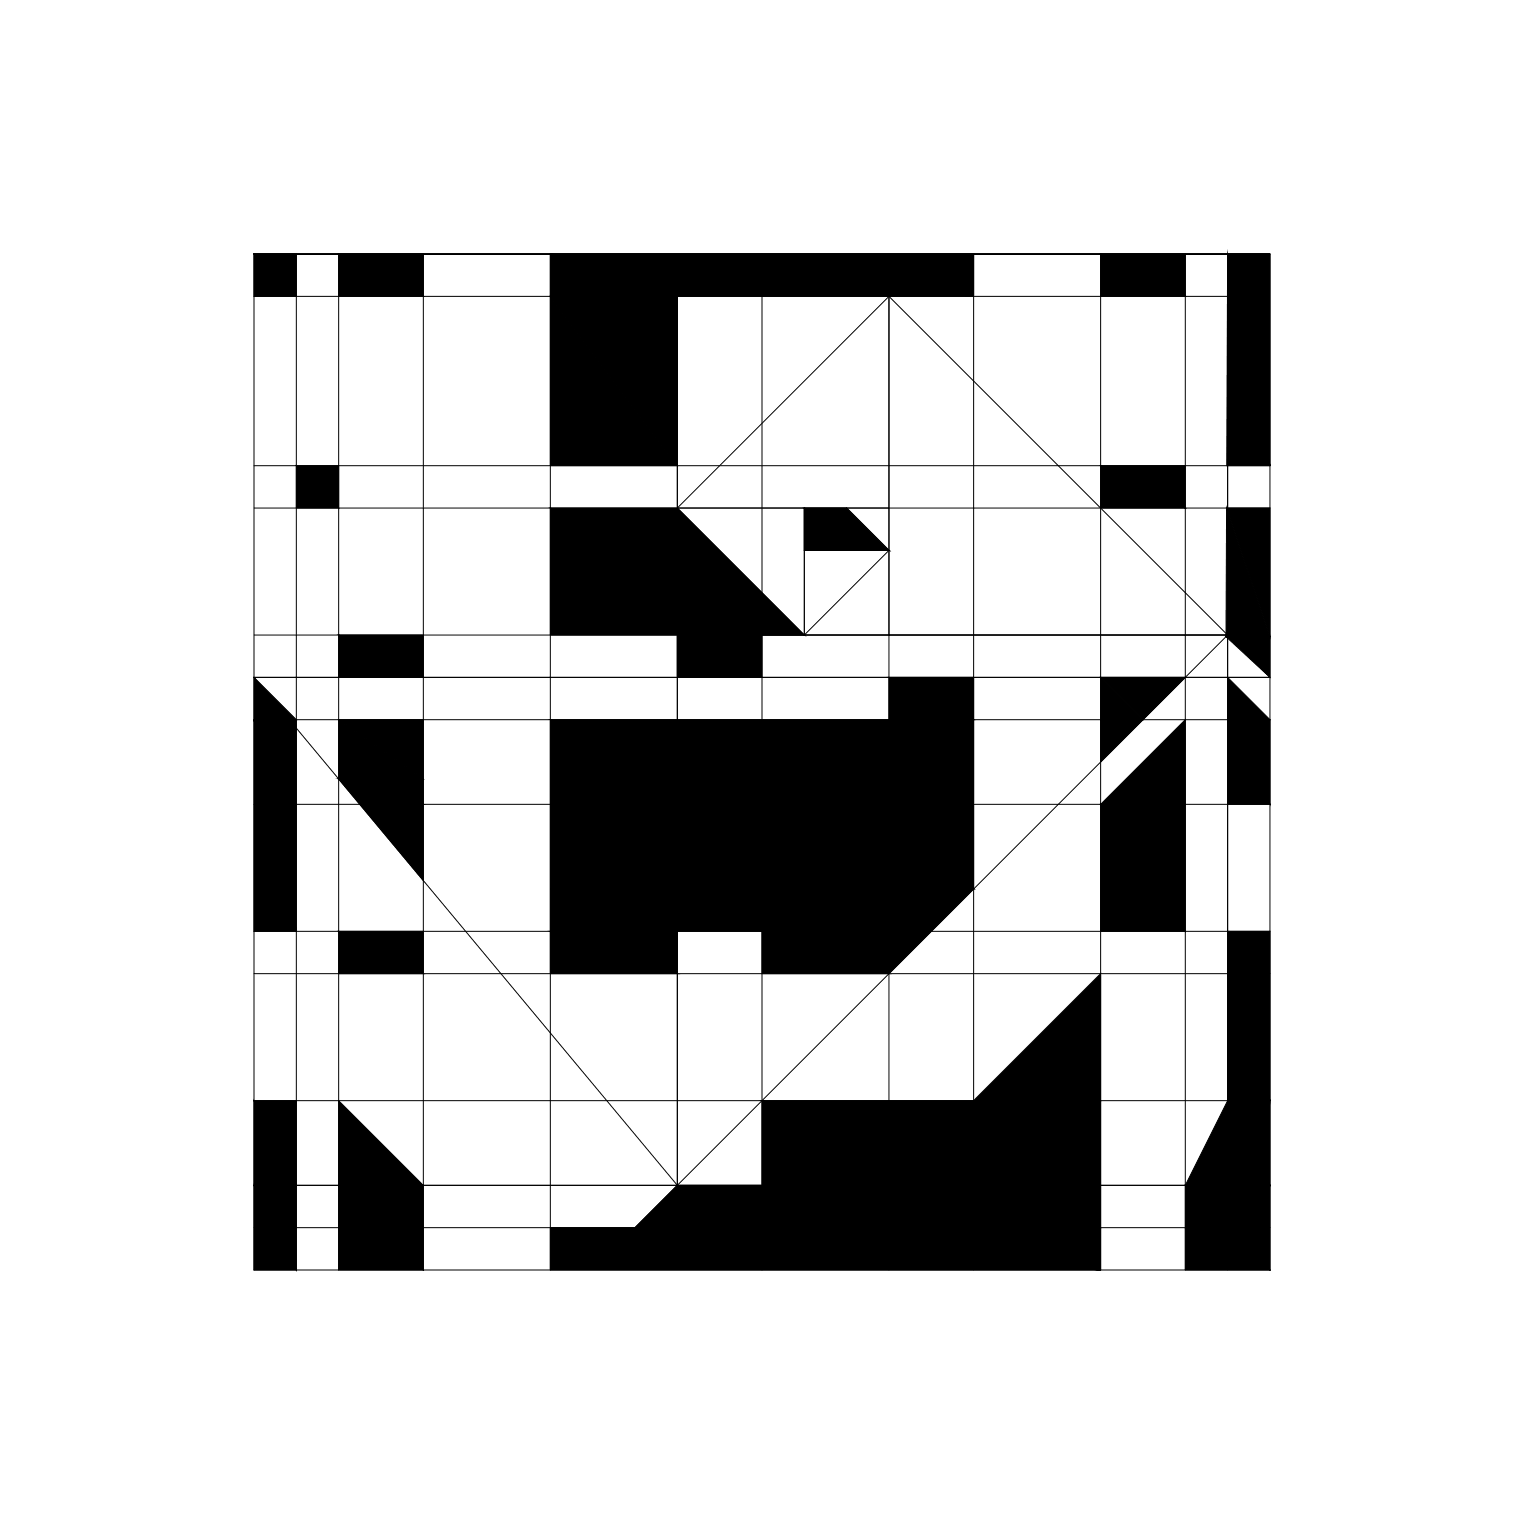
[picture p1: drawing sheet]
<svg xmlns="http://www.w3.org/2000/svg" width="457mm" height="457mm" viewBox="0 0 457 457" stroke-linecap="round" stroke-linejoin="round" font-family="sans-serif">
<!-- layer: Layer_Grid -->
<g fill="none" stroke="#000" stroke-width=".3">
<path d="M76.2 76.2h304.8h-304.8h304.8v304.8h-304.8zM88.9 76.2v304.8M101.6 76.2v304.8M127 76.2v304.8M165.1 76.2v304.8M228.6 76.2v304.8M292.1 76.2v304.8M330.2 76.2v304.8M355.6 76.2v304.8M368.3 76.2v304.8M76.2 88.9h127v266.7h-127h304.8M76.2 139.7h304.8"/>
<path d="M76.2 152.4h304.8M203.2 152.4h38.1v38.1h-38.1zM203.2 152.4v-63.5h63.5v63.5M241.3 152.4h12.7v12.7h-12.7zM254 152.4h12.7v12.7h-12.7zM241.3 165.1h25.4v25.4h-25.4zM241.3 165.1l12.7-12.7 12.7 12.7-25.4 25.4-38.1-38.1 63.5-63.5 114.3 114.3h-304.8l127 152.4M76.2 190.5h304.8M203.2 190.5h165.1v165.1h-165.1zM266.7 190.5h101.6v-101.6h-101.6v292.1M368.3 190.5l-188.6 188.6M76.2 215.9h304.8"/>
<path d="M76.2 241.3h304.8M76.2 279.4h304.8M76.2 292.1h304.8M76.2 330.2h304.8M76.2 368.3h304.8"/>
</g>
<!-- layer: Layer_hatch -->
<g fill="#000" stroke="#000" stroke-width=".3">
<path d="M368 152.4h13v38.6zM76.2 203.2l12.7 12.7h-12.7zM330.2 203.2h25.4l-12.7 12.7zM330.2 241.3l25.4-25.4v25.4zM368.3 203.2l12.7 12.7h-12.7zM107.9 241.3h19.1v22.9zM330.2 292.1v38.1h-38.1zM101.6 330.2l25.4 25.4h-25.4z"/>
<path d="M76.2 76.2l12.7 12.7v-12.7zM76.2 76.2l12.7 12.7h-12.7z"/>
<path d="M101.6 76.2l25.4 12.7v-12.7zM101.6 76.2l25.4 12.7h-25.4z"/>
<path d="M165.1 76.2l127 12.7v-12.7zM165.1 76.2l127 12.7h-127z"/>
<path d="M330.2 76.2l25.4 12.7v-12.7zM330.2 76.2l25.4 12.7h-25.4z"/>
<path d="M368.3 76.2l12.7 63.5v-63.5zM368.3 76.2l12.7 63.5h-13z"/>
<path d="M165.1 88.9l38.1 50.8v-50.8zM165.1 88.9l38.1 50.8h-38.1z"/>
<path d="M88.9 139.7l12.7 12.7v-12.7zM88.9 139.7l12.7 12.7h-12.7z"/>
<path d="M330.2 139.7l25.4 12.7v-12.7zM330.2 139.7l25.4 12.7h-25.4z"/>
<path d="M165.1 152.4l76.2 38.1-38.1-38.1zM165.1 152.4l76.2 38.1h-76.2z"/>
<path d="M241.3 152.4l25.4 12.7-12.7-12.7zM241.3 152.4l25.4 12.7h-25.4z"/>
<path d="M368 152.4l-.2 38.6h13.2zM367.8 191h13.2v12.2z"/>
<path d="M101.6 190.5l25.4 12.7v-12.7zM101.6 190.5l25.4 12.7h-25.4z"/>
<path d="M203.2 190.5l25.4 12.7v-12.7zM203.2 190.5l25.4 12.7h-25.4z"/>
<path d="M76.2 215.9l12.7 63.5v-63.5zM76.2 215.9l12.7 63.5h-12.7z"/>
<path d="M101.6 215.9l25.4 17.8v-17.8zM101.6 215.9l25.4 17.8h-25.4z"/>
<path d="M266.7 203.2l25.4 12.7v-12.7zM266.7 203.2l25.4 12.7h-25.4z"/>
<path d="M165.1 215.9l127 50.8v-50.8zM165.1 215.9l127 50.8h-127z"/>
<path d="M330.2 203.2v12.7h12.7zM330.2 215.9h12.7l-12.7 12.7z"/>
<path d="M368.3 215.9l12.7 25.4v-25.4zM368.3 215.9l12.7 25.4h-12.7z"/>
<path d="M101.6 233.7l25.4 7.6v-7.6zM101.6 233.7l25.4 7.6h-19.1z"/>
<path d="M330.2 241.3l25.4 38.1v-38.1zM330.2 241.3l25.4 38.1h-25.4z"/>
<path d="M101.6 279.4l25.4 12.7v-12.7zM101.6 279.4l25.4 12.7h-25.4z"/>
<path d="M165.1 279.4l38.1 12.7v-12.7zM165.1 279.4l38.1 12.7h-38.1z"/>
<path d="M228.6 279.4l38.1 12.7 12.7-12.7zM228.6 279.4l38.1 12.7h-38.1z"/>
<path d="M165.1 266.7l114.3 12.7 12.7-12.7zM165.1 266.7l114.3 12.7h-114.3z"/>
<path d="M368.3 279.4l12.7 50.8v-50.8zM368.3 279.4l12.7 50.8h-12.7z"/>
<path d="M76.2 330.2l12.7 25.4v-25.4zM76.2 330.2l12.7 25.4h-12.7z"/>
<path d="M228.6 330.2l101.6 25.4v-25.4zM228.6 330.2l101.6 25.4h-101.6z"/>
<path d="M368.3 330.2l12.7 25.4v-25.4zM368.3 330.2l12.7 25.4h-25.4z"/>
<path d="M76.2 355.6l12.7 25.4v-25.4zM76.2 355.6l12.7 25.4h-12.7z"/>
<path d="M101.6 355.6l25.4 25.4v-25.4zM101.6 355.6l25.4 25.4h-25.4z"/>
<path d="M203.2 355.6l127 12.7v-12.7zM203.2 355.6l127 12.7h-139.7z"/>
<path d="M355.6 355.6l25.4 25.4v-25.4zM355.6 355.6l25.4 25.4h-25.4z"/>
<path d="M165.1 368.3l165.1 12.7v-12.7zM165.1 368.3l165.1 12.7h-165.1z"/>
</g>
</svg>
